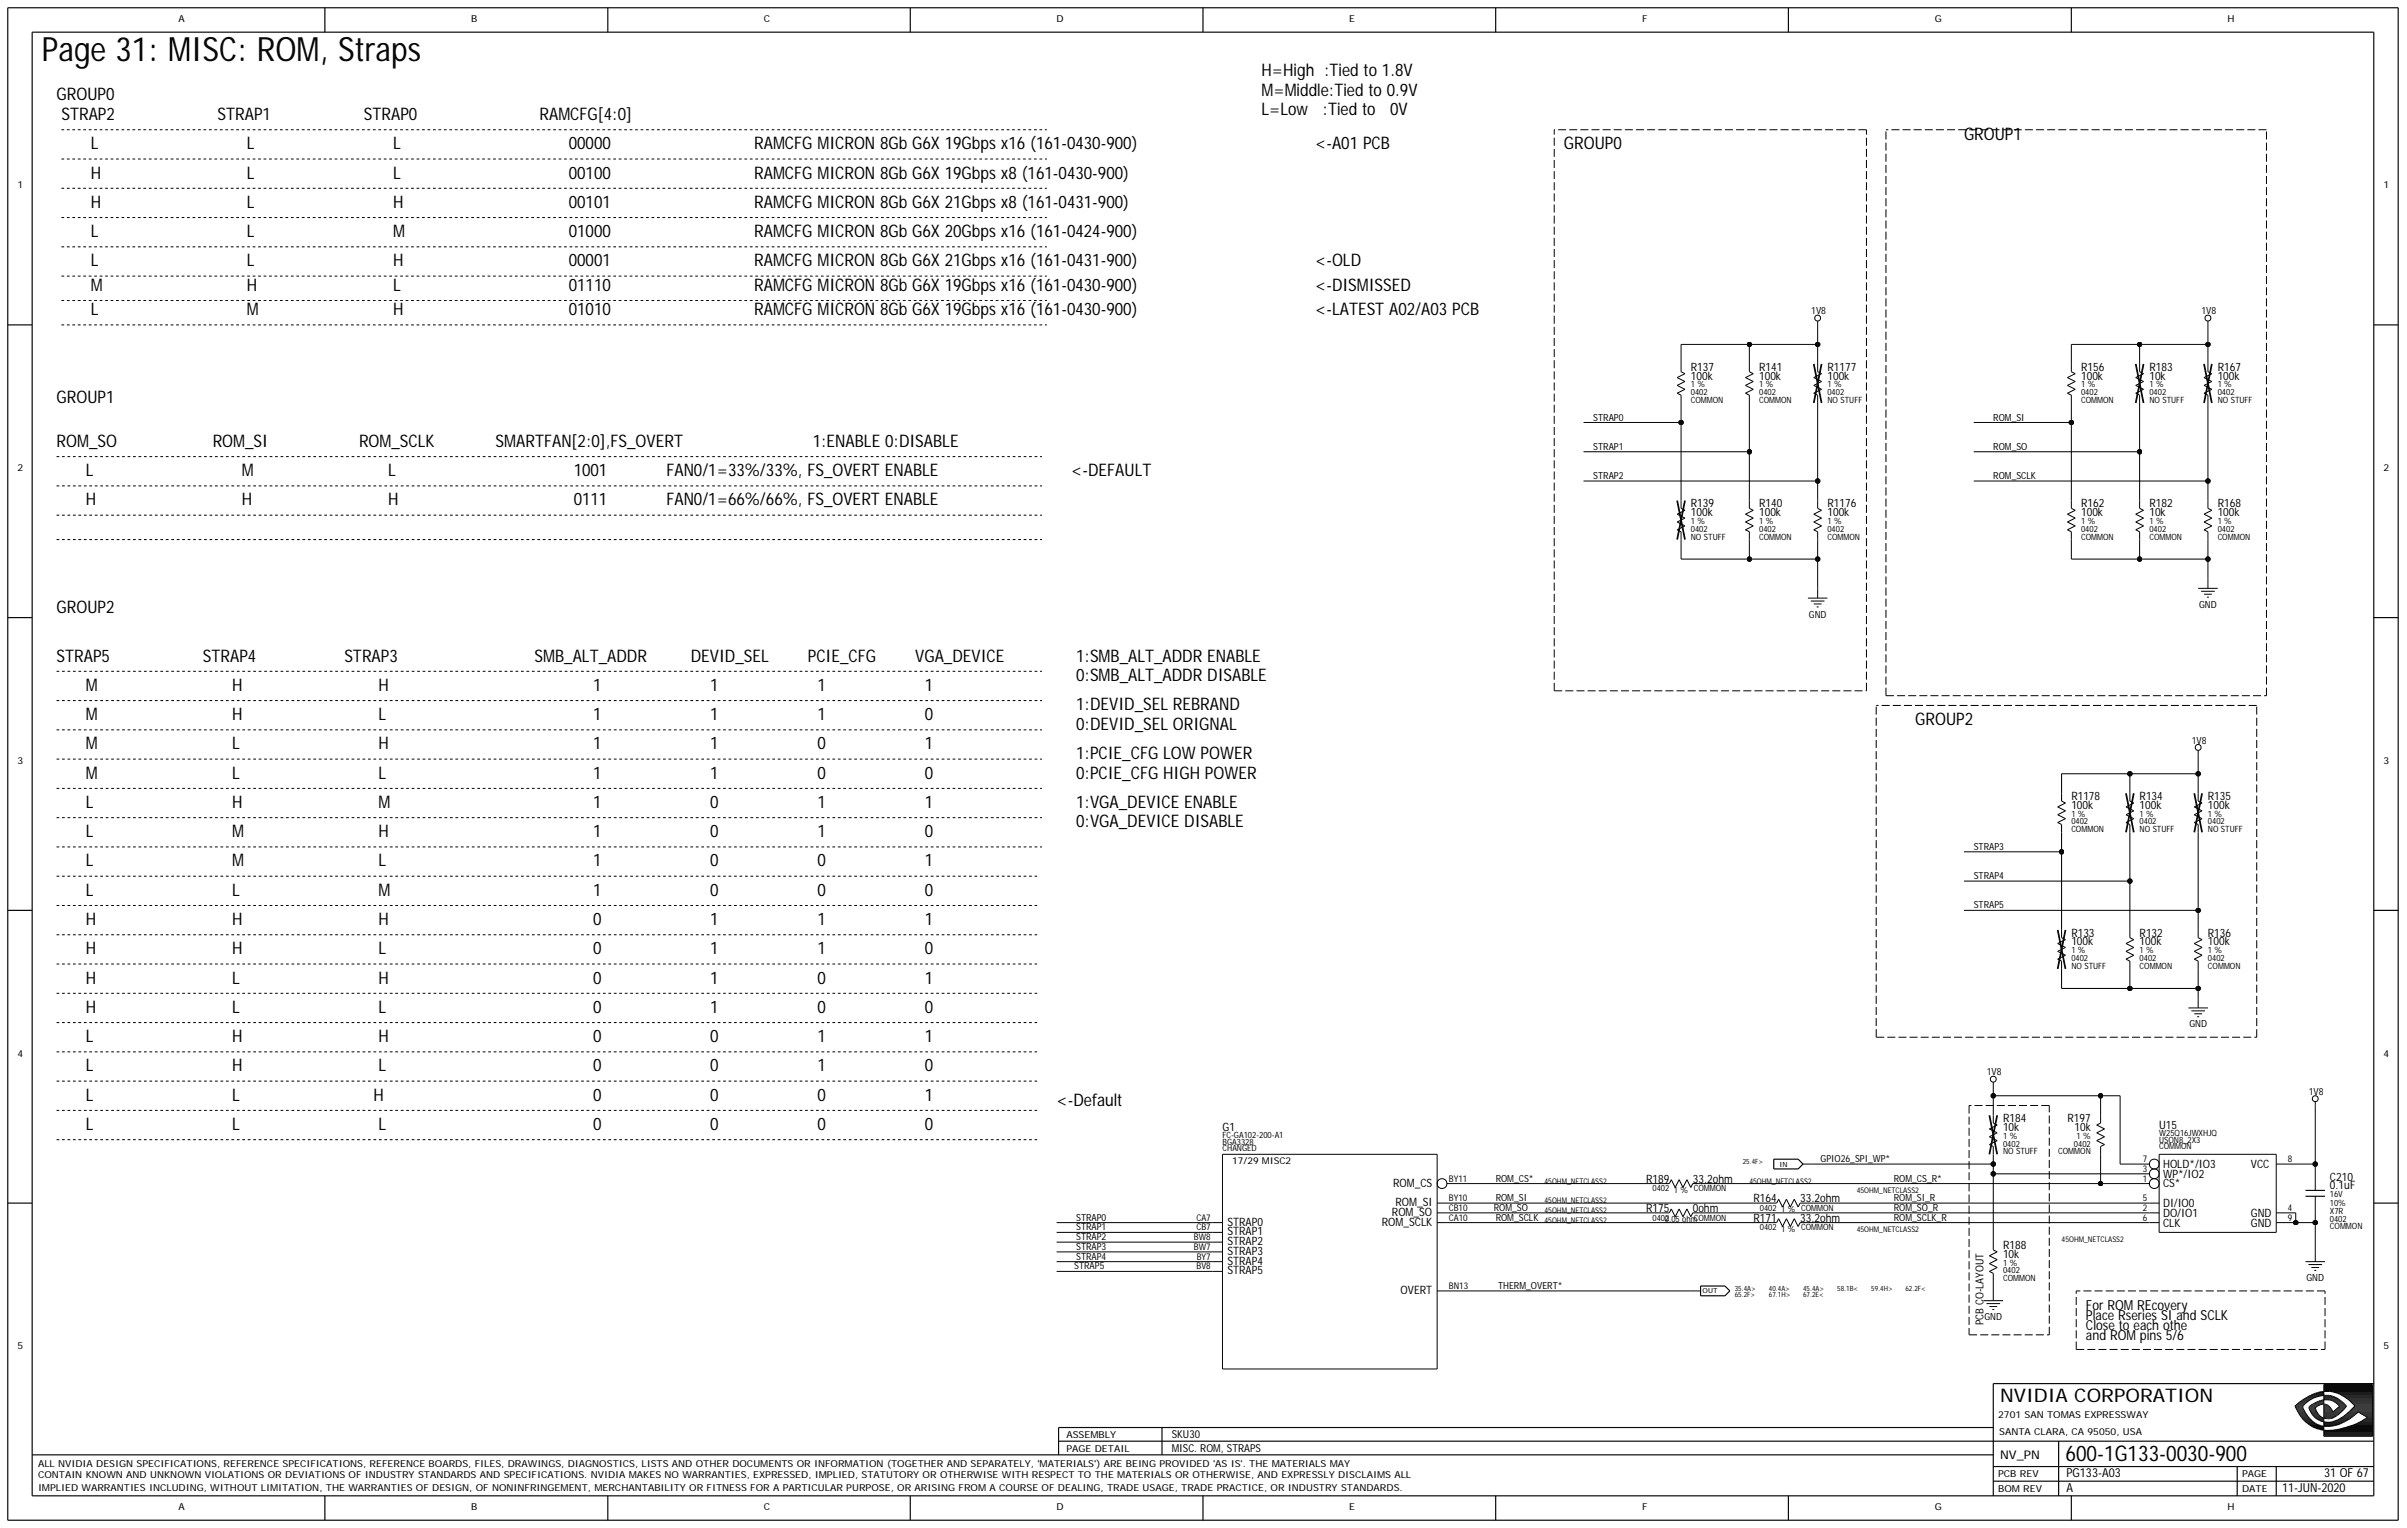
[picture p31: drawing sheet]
<svg xmlns="http://www.w3.org/2000/svg" width="422mm" height="268mm" viewBox="0 0 422 268" stroke-linecap="round" stroke-linejoin="round" font-family="sans-serif">
<defs><g id="words">
<text font-size="5.9" x="7.4" y="10.8">Page 31: MISC: ROM, Straps</text>
<text font-size="3.8" x="362.1" y="256.1">600-1G133-0030-900</text>
<text font-size="3.3" x="350.7" y="245.8">NVIDIA CORPORATION</text>
<g font-size="3">
<text x="9.9" y="17.6">GROUP0</text>
<text x="221.2" y="13.3">H=High :Tied to 1.8V</text>
<text x="221.2" y="16.8">M=Middle:Tied to 0.9V</text>
<text x="10.8" y="21">STRAP2</text>
<text x="38.1" y="21">STRAP1</text>
<text x="63.8" y="21">STRAP0</text>
<text x="94.6" y="21">RAMCFG[4:0]</text>
<text x="221.2" y="20.2">L=Low</text>
<text x="231.9" y="20.2">:Tied to</text>
<text x="243.7" y="20.2">0V</text>
<text x="15.9" y="26.2">L</text>
<text x="43.3" y="26.2">L</text>
<text x="68.9" y="26.2">L</text>
<text x="99.7" y="26.2">00000</text>
<text x="132.2" y="26.2">RAMCFG MICRON 8Gb G6X 19Gbps x16 (161-0430-900)</text>
<text x="230.6" y="26.2">&lt;-A01 PCB</text>
<text x="274.2" y="26.2">GROUP0</text>
<text x="344.3" y="24.5">GROUP1</text>
<text x="15.9" y="31.3">H</text>
<text x="43.3" y="31.3">L</text>
<text x="68.9" y="31.3">L</text>
<text x="99.7" y="31.3">00100</text>
<text x="132.2" y="31.3">RAMCFG MICRON 8Gb G6X 19Gbps x8 (161-0430-900)</text>
<text x="15.9" y="41.6">L</text>
<text x="15.9" y="36.4">H</text>
<text x="43.3" y="41.6">L</text>
<text x="43.3" y="36.4">L</text>
<text x="68.9" y="36.4">H</text>
<text x="68.9" y="41.6">M</text>
<text x="99.7" y="36.4">00101</text>
<text x="99.7" y="41.6">01000</text>
<text x="132.2" y="36.4">RAMCFG MICRON 8Gb G6X 21Gbps x8 (161-0431-900)</text>
<text x="132.2" y="41.6">RAMCFG MICRON 8Gb G6X 20Gbps x16 (161-0424-900)</text>
<text x="15.9" y="46.7">L</text>
<text x="43.3" y="46.7">L</text>
<text x="68.9" y="46.7">H</text>
<text x="99.7" y="46.7">00001</text>
<text x="132.2" y="46.7">RAMCFG MICRON 8Gb G6X 21Gbps x16 (161-0431-900)</text>
<text x="230.6" y="46.7">&lt;-OLD</text>
<text x="15.9" y="51">M</text>
<text x="43.3" y="51">H</text>
<text x="68.9" y="51">L</text>
<text x="99.7" y="51">01110</text>
<text x="132.2" y="51">RAMCFG MICRON 8Gb G6X 19Gbps x16 (161-0430-900)</text>
<text x="230.6" y="51">&lt;-DISMISSED</text>
<text x="15.9" y="55.2">L</text>
<text x="43.3" y="55.2">M</text>
<text x="68.9" y="55.2">H</text>
<text x="99.7" y="55.2">01010</text>
<text x="132.2" y="55.2">RAMCFG MICRON 8Gb G6X 19Gbps x16 (161-0430-900)</text>
<text x="230.6" y="55.2">&lt;-LATEST A02/A03 PCB</text>
<text x="9.9" y="70.6">GROUP1</text>
<text x="9.9" y="78.3">ROM_SO</text>
<text x="15" y="83.5">L</text>
<text x="37.3" y="78.3">ROM_SI</text>
<text x="42.4" y="83.5">M</text>
<text x="62.9" y="78.3">ROM_SCLK</text>
<text x="68.1" y="83.5">L</text>
<text x="86.9" y="78.3">SMARTFAN[2:0],FS_OVERT</text>
<text x="100.6" y="83.5">1001</text>
<text x="116.8" y="83.5">FAN0/1=33%/33%, FS_OVERT ENABLE</text>
<text x="142.5" y="78.3">1:ENABLE 0:DISABLE</text>
<text x="187.8" y="83.5">&lt;-DEFAULT</text>
<text x="15" y="88.6">H</text>
<text x="42.4" y="88.6">H</text>
<text x="68.1" y="88.6">H</text>
<text x="100.6" y="88.6">0111</text>
<text x="116.8" y="88.6">FAN0/1=66%/66%, FS_OVERT ENABLE</text>
<text x="9.9" y="107.4">GROUP2</text>
<text x="9.9" y="116">STRAP5</text>
<text x="35.6" y="116">STRAP4</text>
<text x="60.4" y="116">STRAP3</text>
<text x="93.7" y="116">SMB_ALT_ADDR</text>
<text x="121.1" y="116">DEVID_SEL</text>
<text x="141.6" y="116">PCIE_CFG</text>
<text x="160.4" y="116">VGA_DEVICE</text>
<text x="188.7" y="116">1:SMB_ALT_ADDR ENABLE</text>
<text x="188.7" y="119.4">0:SMB_ALT_ADDR DISABLE</text>
<text x="15" y="121.1">M</text>
<text x="40.7" y="121.1">H</text>
<text x="66.4" y="121.1">H</text>
<text x="104" y="121.1">1</text>
<text x="124.5" y="121.1">1</text>
<text x="143.3" y="121.1">1</text>
<text x="162.2" y="121.1">1</text>
<text x="188.7" y="124.5">1:DEVID_SEL REBRAND</text>
<text x="15" y="126.2">M</text>
<text x="15" y="131.4">M</text>
<text x="40.7" y="131.4">L</text>
<text x="40.7" y="126.2">H</text>
<text x="66.4" y="126.2">L</text>
<text x="66.4" y="131.4">H</text>
<text x="104" y="131.4">1</text>
<text x="104" y="126.2">1</text>
<text x="124.5" y="131.4">1</text>
<text x="124.5" y="126.2">1</text>
<text x="143.3" y="131.4">0</text>
<text x="143.3" y="126.2">1</text>
<text x="162.2" y="131.4">1</text>
<text x="162.2" y="126.2">0</text>
<text x="188.7" y="127.9">0:DEVID_SEL ORIGNAL</text>
<text x="335.8" y="127.1">GROUP2</text>
<text x="15" y="136.5">M</text>
<text x="40.7" y="136.5">L</text>
<text x="66.4" y="136.5">L</text>
<text x="104" y="136.5">1</text>
<text x="124.5" y="136.5">1</text>
<text x="143.3" y="136.5">0</text>
<text x="162.2" y="136.5">0</text>
<text x="188.7" y="136.5">0:PCIE_CFG HIGH POWER</text>
<text x="188.7" y="133.1">1:PCIE_CFG LOW POWER</text>
<text x="15" y="141.6">L</text>
<text x="40.7" y="141.6">H</text>
<text x="66.4" y="141.6">M</text>
<text x="104" y="141.6">1</text>
<text x="124.5" y="141.6">0</text>
<text x="143.3" y="141.6">1</text>
<text x="162.2" y="141.6">1</text>
<text x="188.7" y="141.6">1:VGA_DEVICE ENABLE</text>
<text x="15" y="146.8">L</text>
<text x="40.7" y="146.8">M</text>
<text x="66.4" y="146.8">H</text>
<text x="104" y="146.8">1</text>
<text x="124.5" y="146.8">0</text>
<text x="143.3" y="146.8">1</text>
<text x="162.2" y="146.8">0</text>
<text x="188.7" y="145.1">0:VGA_DEVICE DISABLE</text>
<text x="15" y="151.9">L</text>
<text x="40.7" y="151.9">M</text>
<text x="66.4" y="151.9">L</text>
<text x="104" y="151.9">1</text>
<text x="124.5" y="151.9">0</text>
<text x="143.3" y="151.9">0</text>
<text x="162.2" y="151.9">1</text>
<text x="15" y="157">L</text>
<text x="40.7" y="157">L</text>
<text x="66.4" y="157">M</text>
<text x="104" y="157">1</text>
<text x="124.5" y="157">0</text>
<text x="143.3" y="157">0</text>
<text x="162.2" y="157">0</text>
<text x="15" y="162.2">H</text>
<text x="15" y="167.3">H</text>
<text x="40.7" y="167.3">H</text>
<text x="40.7" y="162.2">H</text>
<text x="66.4" y="167.3">L</text>
<text x="66.4" y="162.2">H</text>
<text x="104" y="162.2">0</text>
<text x="104" y="167.3">0</text>
<text x="124.5" y="162.2">1</text>
<text x="124.5" y="167.3">1</text>
<text x="143.3" y="167.3">1</text>
<text x="143.3" y="162.2">1</text>
<text x="162.2" y="167.3">0</text>
<text x="162.2" y="162.2">1</text>
<text x="15" y="172.4">H</text>
<text x="40.7" y="172.4">L</text>
<text x="66.4" y="172.4">H</text>
<text x="104" y="172.4">0</text>
<text x="124.5" y="172.4">1</text>
<text x="143.3" y="172.4">0</text>
<text x="162.2" y="172.4">1</text>
<text x="15" y="177.6">H</text>
<text x="40.7" y="177.6">L</text>
<text x="66.4" y="177.6">L</text>
<text x="104" y="177.6">0</text>
<text x="124.5" y="177.6">1</text>
<text x="143.3" y="177.6">0</text>
<text x="162.2" y="177.6">0</text>
<text x="15" y="182.7">L</text>
<text x="40.7" y="182.7">H</text>
<text x="66.4" y="182.7">H</text>
<text x="104" y="182.7">0</text>
<text x="124.5" y="182.7">0</text>
<text x="143.3" y="182.7">1</text>
<text x="162.2" y="182.7">1</text>
<text x="15" y="187.8">L</text>
<text x="40.7" y="187.8">H</text>
<text x="66.4" y="187.8">L</text>
<text x="104" y="187.8">0</text>
<text x="124.5" y="187.8">0</text>
<text x="143.3" y="187.8">1</text>
<text x="162.2" y="187.8">0</text>
<text x="15" y="193">L</text>
<text x="40.7" y="193">L</text>
<text x="65.5" y="193">H</text>
<text x="104" y="193">0</text>
<text x="124.5" y="193">0</text>
<text x="143.3" y="193">0</text>
<text x="162.2" y="193">1</text>
<text x="185.3" y="193.8">&lt;-Default</text>
<text x="15" y="198.1">L</text>
<text x="40.7" y="198.1">L</text>
<text x="66.4" y="198.1">L</text>
<text x="104" y="198.1">0</text>
<text x="124.5" y="198.1">0</text>
<text x="143.3" y="198.1">0</text>
<text x="162.2" y="198.1">0</text>
</g>
<g font-size="2.4">
<text x="365.7" y="231.4">Place Rseries SI and SCLK</text>
<text x="365.7" y="233.2">Close to each othe</text>
<text x="365.7" y="229.7">For ROM REcovery</text>
<text x="365.7" y="234.9">and ROM pins 5/6</text>
</g>
<g font-size="2.2">
<text x="362.3" y="261.5">A</text>
<text x="362.3" y="259">PG133-A03</text>
<text x="400.1" y="261.5">11-JUN-2020</text>
<text x="407.5" y="259">31 OF 67</text>
</g>
<text font-size="2.1" x="350.7" y="255.7">NV_PN</text>
<g font-size="2">
<text x="296.4" y="65">R137</text>
<text x="308.4" y="65">R141</text>
<text x="320.4" y="65">R1177</text>
<text x="364.9" y="65">R156</text>
<text x="376.8" y="65">R183</text>
<text x="388.8" y="65">R167</text>
<text x="296.4" y="66.5">100k</text>
<text x="308.4" y="66.5">100k</text>
<text x="320.4" y="66.5">100k</text>
<text x="364.9" y="66.5">100k</text>
<text x="376.8" y="66.5">10k</text>
<text x="388.8" y="66.5">100k</text>
<text x="296.4" y="88.9">R139</text>
<text x="308.4" y="88.9">R140</text>
<text x="320.4" y="88.9">R1176</text>
<text x="364.9" y="88.9">R162</text>
<text x="376.8" y="88.9">R182</text>
<text x="388.8" y="88.9">R168</text>
<text x="296.4" y="90.5">100k</text>
<text x="308.4" y="90.5">100k</text>
<text x="320.4" y="90.5">100k</text>
<text x="364.9" y="90.5">100k</text>
<text x="376.8" y="90.5">10k</text>
<text x="388.8" y="90.5">100k</text>
<text x="363.2" y="140.3">R1178</text>
<text x="363.2" y="141.8">100k</text>
<text x="375.1" y="140.3">R134</text>
<text x="375.1" y="141.8">100k</text>
<text x="387.1" y="140.3">R135</text>
<text x="387.1" y="141.8">100k</text>
<text x="363.2" y="164.2">R133</text>
<text x="363.2" y="165.8">100k</text>
<text x="375.1" y="164.2">R132</text>
<text x="375.1" y="165.8">100k</text>
<text x="387.1" y="164.2">R136</text>
<text x="387.1" y="165.8">100k</text>
<text x="351.2" y="196.7">R184</text>
<text x="362.5" y="196.7">R197</text>
<text x="378.6" y="197.9">U15</text>
<text x="214.3" y="198.3">G1</text>
<text x="351.2" y="198.3">10k</text>
<text x="363.7" y="198.3">10k</text>
<text x="244.2" y="208">ROM_CS</text>
<text x="288.6" y="207.3">R189</text>
<text x="296.8" y="207.3">33.2ohm</text>
<text x="379.2" y="204.8">HOLD*/IO3</text>
<text x="379.2" y="206.5">WP*/IO2</text>
<text x="379.2" y="208.2">CS*</text>
<text x="394.6" y="204.8">VCC</text>
<text x="408.5" y="207">C210</text>
<text x="408.5" y="208.5">0.1uF</text>
<text x="215.2" y="214.8">STRAP0</text>
<text x="242.3" y="214.8">ROM_SCLK</text>
<text x="244" y="213.1">ROM_SO</text>
<text x="244.7" y="211.4">ROM_SI</text>
<text x="288.6" y="212.5">R175</text>
<text x="296.8" y="212.5">0ohm</text>
<text x="307.4" y="210.7">R164</text>
<text x="307.4" y="214.2">R171</text>
<text x="315.6" y="214.2">33.2ohm</text>
<text x="315.6" y="210.7">33.2ohm</text>
<text x="379.2" y="215">CLK</text>
<text x="379.2" y="213.3">DO/IO1</text>
<text x="379.2" y="211.6">DI/IO0</text>
<text x="394.6" y="213.3">GND</text>
<text x="394.6" y="215">GND</text>
<text x="215.2" y="221.7">STRAP4</text>
<text x="215.2" y="220">STRAP3</text>
<text x="215.2" y="218.3">STRAP2</text>
<text x="215.2" y="216.6">STRAP1</text>
<text x="351.2" y="220.5">10k</text>
<text x="351.2" y="219">R188</text>
<text x="215.2" y="223.4">STRAP5</text>
<text x="245.6" y="226.8">OVERT</text>
</g>
<g font-size="1.9">
<text x="347.8" y="232.3" transform="rotate(-90 347.8 232.3)">PCB CO-LAYOUT</text>
<text x="205.4" y="252.1">SKU30</text>
<text x="205.4" y="254.5">MISC. ROM, STRAPS</text>
</g>
<g font-size="1.7">
<text x="31.3" y="3.9">A</text>
<text x="82.6" y="3.9">B</text>
<text x="133.9" y="3.9">C</text>
<text x="185.3" y="3.9">D</text>
<text x="236.6" y="3.9">E</text>
<text x="287.9" y="3.9">F</text>
<text x="339.2" y="3.9">G</text>
<text x="390.5" y="3.9">H</text>
<text x="3.1" y="33">1</text>
<text x="417.9" y="33">1</text>
<text x="317.6" y="55.1">1V8</text>
<text x="386" y="55.1">1V8</text>
<text x="279.3" y="73.7">STRAP0</text>
<text x="349.5" y="73.7">ROM_SI</text>
<text x="3.1" y="82.6">2</text>
<text x="279.3" y="84">STRAP2</text>
<text x="279.3" y="78.9">STRAP1</text>
<text x="349.5" y="84">ROM_SCLK</text>
<text x="349.5" y="78.9">ROM_SO</text>
<text x="417.9" y="82.6">2</text>
<text x="385.6" y="106.6">GND</text>
<text x="317.1" y="108.3">GND</text>
<text x="384.3" y="130.3">1V8</text>
<text x="3.1" y="133.9">3</text>
<text x="417.9" y="133.9">3</text>
<text x="346.1" y="149">STRAP3</text>
<text x="346.1" y="154.1">STRAP4</text>
<text x="346.1" y="159.3">STRAP5</text>
<text x="3.1" y="185.3">4</text>
<text x="383.9" y="180.1">GND</text>
<text x="417.9" y="185.3">4</text>
<text x="348.3" y="188.5">1V8</text>
<text x="404.8" y="191.9">1V8</text>
<text x="319.2" y="203.7">GPIO26_SPI_WP*</text>
<text x="262.2" y="207.1">ROM_CS*</text>
<text x="332" y="207.1">ROM_CS_R*</text>
<text x="188.7" y="214">STRAP0</text>
<text x="188.7" y="215.7">STRAP1</text>
<text x="261.9" y="212.3">ROM_SO</text>
<text x="262.2" y="210.6">ROM_SI</text>
<text x="262.2" y="214">ROM_SCLK</text>
<text x="332" y="210.6">ROM_SI_R</text>
<text x="332" y="212.3">ROM_SO_R</text>
<text x="332" y="214">ROM_SCLK_R</text>
<text x="188.7" y="220.8">STRAP4</text>
<text x="188.7" y="219.1">STRAP3</text>
<text x="188.7" y="217.4">STRAP2</text>
<text x="188.3" y="222.5">STRAP5</text>
<text x="262.6" y="226">THERM_OVERT*</text>
<text x="404.4" y="224.6">GND</text>
<text x="347.9" y="231.4">GND</text>
<text x="3.1" y="236.6">5</text>
<text x="417.9" y="236.6">5</text>
<text x="350.3" y="248.5">2701 SAN TOMAS EXPRESSWAY</text>
<text x="350.5" y="251.6">SANTA CLARA, CA 95050, USA</text>
<text x="6.7" y="257.1">ALL NVIDIA DESIGN SPECIFICATIONS, REFERENCE SPECIFICATIONS, REFERENCE BOARDS, FILES, DRAWINGS, DIAGNOSTICS, LISTS AND OTHER DOCUMENTS OR INFORMATION (TOGETHER AND SEPARATELY, 'MATERIALS') ARE BEING PROVIDED 'AS IS'. THE MATERIALS MAY</text>
<text x="187" y="254.5">PAGE DETAIL</text>
<text x="187" y="252.1">ASSEMBLY</text>
<text x="6.7" y="259.2">CONTAIN KNOWN AND UNKNOWN VIOLATIONS OR DEVIATIONS OF INDUSTRY STANDARDS AND SPECIFICATIONS. NVIDIA MAKES NO WARRANTIES, EXPRESSED, IMPLIED, STATUTORY OR OTHERWISE WITH RESPECT TO THE MATERIALS OR OTHERWISE, AND EXPRESSLY DISCLAIMS ALL</text>
<text x="6.7" y="261.4">IMPLIED WARRANTIES INCLUDING, WITHOUT LIMITATION, THE WARRANTIES OF DESIGN, OF NONINFRINGEMENT, MERCHANTABILITY OR FITNESS FOR A PARTICULAR PURPOSE, OR ARISING FROM A COURSE OF DEALING, TRADE USAGE, TRADE PRACTICE, OR INDUSTRY STANDARDS.</text>
<text x="350.3" y="261.5">BOM REV</text>
<text x="350.3" y="259">PCB REV</text>
<text x="393.1" y="259">PAGE</text>
<text x="393.1" y="261.5">DATE</text>
<text x="31.3" y="264.8">A</text>
<text x="82.6" y="264.8">B</text>
<text x="133.9" y="264.8">C</text>
<text x="185.3" y="264.8">D</text>
<text x="236.6" y="264.8">E</text>
<text x="287.9" y="264.8">F</text>
<text x="339.2" y="264.8">G</text>
<text x="390.5" y="264.8">H</text>
</g>
<g font-size="1.6">
<text x="375.7" y="203.7">7</text>
<text x="401.1" y="203.7">8</text>
<text x="216" y="204.1">17/29 MISC2</text>
<text x="254" y="207.1">BY11</text>
<text x="375.7" y="205.4">3</text>
<text x="375.7" y="207.1">1</text>
<text x="209.8" y="214">CA7</text>
<text x="209.8" y="215.7">CB7</text>
<text x="254" y="212.3">CB10</text>
<text x="254" y="210.6">BY10</text>
<text x="254" y="214">CA10</text>
<text x="375.7" y="212.3">2</text>
<text x="375.7" y="210.6">5</text>
<text x="375.7" y="214">6</text>
<text x="401.1" y="214">9</text>
<text x="401.1" y="212.3">4</text>
<text x="209.3" y="219.1">BW7</text>
<text x="209.3" y="217.4">BW8</text>
<text x="209.8" y="220.8">BY7</text>
<text x="209.8" y="222.5">BV8</text>
<text x="254" y="226">BN13</text>
</g>
<g font-size="1.5">
<text x="296.4" y="67.9">1 %</text>
<text x="296.4" y="70.6">COMMON</text>
<text x="296.4" y="69.3">0402</text>
<text x="308.4" y="67.9">1 %</text>
<text x="308.4" y="69.3">0402</text>
<text x="308.4" y="70.6">COMMON</text>
<text x="320.4" y="70.6">NO STUFF</text>
<text x="320.4" y="69.3">0402</text>
<text x="320.4" y="67.9">1 %</text>
<text x="364.9" y="67.9">1 %</text>
<text x="364.9" y="70.6">COMMON</text>
<text x="364.9" y="69.3">0402</text>
<text x="376.8" y="70.6">NO STUFF</text>
<text x="376.8" y="69.3">0402</text>
<text x="376.8" y="67.9">1 %</text>
<text x="388.8" y="67.9">1 %</text>
<text x="388.8" y="69.3">0402</text>
<text x="388.8" y="70.6">NO STUFF</text>
<text x="296.4" y="94.6">NO STUFF</text>
<text x="296.4" y="91.9">1 %</text>
<text x="296.4" y="93.2">0402</text>
<text x="308.4" y="91.9">1 %</text>
<text x="308.4" y="94.6">COMMON</text>
<text x="308.4" y="93.2">0402</text>
<text x="320.4" y="91.9">1 %</text>
<text x="320.4" y="94.6">COMMON</text>
<text x="320.4" y="93.2">0402</text>
<text x="364.9" y="94.6">COMMON</text>
<text x="364.9" y="91.9">1 %</text>
<text x="364.9" y="93.2">0402</text>
<text x="376.8" y="94.6">COMMON</text>
<text x="376.8" y="91.9">1 %</text>
<text x="376.8" y="93.2">0402</text>
<text x="388.8" y="94.6">COMMON</text>
<text x="388.8" y="91.9">1 %</text>
<text x="388.8" y="93.2">0402</text>
<text x="363.2" y="143.2">1 %</text>
<text x="375.1" y="143.2">1 %</text>
<text x="387.1" y="143.2">1 %</text>
<text x="363.2" y="144.5">0402</text>
<text x="363.2" y="145.9">COMMON</text>
<text x="375.1" y="144.5">0402</text>
<text x="375.1" y="145.9">NO STUFF</text>
<text x="387.1" y="144.5">0402</text>
<text x="387.1" y="145.9">NO STUFF</text>
<text x="363.2" y="167.1">1 %</text>
<text x="375.1" y="167.1">1 %</text>
<text x="387.1" y="167.1">1 %</text>
<text x="363.2" y="168.5">0402</text>
<text x="363.2" y="169.9">NO STUFF</text>
<text x="375.1" y="169.9">COMMON</text>
<text x="375.1" y="168.5">0402</text>
<text x="387.1" y="168.5">0402</text>
<text x="387.1" y="169.9">COMMON</text>
<text x="214.3" y="199.5">FC-GA102-200-A1</text>
<text x="214.3" y="201.8">CHANGED</text>
<text x="214.3" y="200.6">BGA3328</text>
<text x="351.2" y="199.6">1 %</text>
<text x="351.2" y="202.4">NO STUFF</text>
<text x="351.2" y="201">0402</text>
<text x="360.9" y="202.4">COMMON</text>
<text x="363.6" y="201">0402</text>
<text x="364.1" y="199.6">1 %</text>
<text x="378.6" y="201.5">COMMON</text>
<text x="378.6" y="200.3">USON8_2X3</text>
<text x="378.6" y="199.1">W25Q16JWXHJQ</text>
<text x="289.7" y="208.9">0402</text>
<text x="293.5" y="209.1">1 % COMMON</text>
<text x="408.5" y="209.9">16V</text>
<text x="289.7" y="214">0402</text>
<text x="291.9" y="214.2">0.05 ohmCOMMON</text>
<text x="308.5" y="215.7">0402</text>
<text x="308.5" y="212.3">0402</text>
<text x="312.3" y="212.5">1 % COMMON</text>
<text x="312.3" y="215.9">1 % COMMON</text>
<text x="408.5" y="214.2">0402</text>
<text x="408.5" y="212.8">X7R</text>
<text x="408.5" y="211.4">10%</text>
<text x="408.5" y="215.5">COMMON</text>
<text x="351.2" y="221.9">1 %</text>
<text x="351.2" y="223.2">0402</text>
<text x="351.2" y="224.6">COMMON</text>
</g>
<g font-size="1.4">
<text x="270.8" y="207.5">45OHM_NETCLASS2</text>
<text x="306.7" y="207.5">45OHM_NETCLASS2</text>
<text x="325.5" y="209.2">45OHM_NETCLASS2</text>
<text x="270.8" y="212.6">45OHM_NETCLASS2</text>
<text x="270.8" y="214.3">45OHM_NETCLASS2</text>
<text x="270.8" y="210.9">45OHM_NETCLASS2</text>
<text x="325.5" y="216">45OHM_NETCLASS2</text>
<text x="361.4" y="217.8">45OHM_NETCLASS2</text>
</g>
<g font-size="1.3">
<text x="305.5" y="204.1">25.4F&gt;</text>
<text x="304.1" y="226.3">35.4A&gt;</text>
<text x="304.1" y="227.3">65.2F&gt;</text>
<text x="310.1" y="226.3">40.4A&gt;</text>
<text x="310.1" y="227.3">67.1H&gt;</text>
<text x="316.1" y="226.3">45.4A&gt;</text>
<text x="316.1" y="227.3">67.2E&lt;</text>
<text x="322.1" y="226.3">58.1B&lt;</text>
<text x="328.1" y="226.3">59.4H&gt;</text>
<text x="334.1" y="226.3">62.2F&lt;</text>
</g>
<g font-size="1.2">
<text x="312" y="204.5">IN</text>
<text x="298.5" y="226.8">OUT</text>
</g>
</g></defs>
<g fill="none" stroke="#000" stroke-width=".18">
<path d="M318.7 57v3.4zM318.7 56.3v.7zM387.1 57v3.4zM387.1 56.3v.7zM277.6 79.2h29.1zM277.6 74.1h17.1zM294 68.9l.7 .4zM294 68.9l1.4-.7zM294 67.6l1.4 .6zM294 67.6l1.4-.7zM294 66.2l1.4 .7zM294 66.2l1.4-.7z"/>
<path d="M294.7 60.4h12zM294.7 60.4v3.4zM294.7 70.6v3.5zM294.7 74.1v13.6zM294.7 69.3v1.3zM294.7 65.2l.7 .3zM294.7 63.8v1.4zM306 68.9l.7 .4zM306 68.9l1.4-.7zM306 67.6l1.4 .6zM306 67.6l1.4-.7zM306 66.2l1.4 .7z"/>
<path d="M306 66.2l1.4-.7zM306.7 60.4h12zM306.7 60.4v3.4zM306.7 70.6v8.6zM306.7 79.2v8.5zM306.7 69.3v1.3zM306.7 65.2l.7 .3zM306.7 63.8v1.4zM318 68.9l.7 .4zM318 68.9l1.4-.7zM318 67.6l1.4 .6zM318 67.6l1.4-.7z"/>
<path d="M318 66.2l1.4 .7zM318 66.2l1.4-.7zM318.7 60.4v3.4zM318.7 70.6v13.7zM318.7 69.3v1.3zM318.7 65.2l.7 .3zM318.7 63.8v1.4zM346.1 79.2h29zM346.1 74.1h17.1zM362.5 68.9l.7 .4zM362.5 68.9l1.3-.7zM362.5 67.6l1.3 .6z"/>
<path d="M362.5 67.6l1.3-.7zM362.5 66.2l1.3 .7zM362.5 66.2l1.3-.7zM363.2 60.4h11.9zM363.2 60.4v3.4zM363.2 70.6v3.5zM363.2 74.1v13.6zM363.2 69.3v1.3zM363.2 65.2l.6 .3zM363.2 63.8v1.4zM374.4 68.9l.7 .4zM374.4 68.9l1.4-.7z"/>
<path d="M374.4 67.6l1.4 .6zM374.4 67.6l1.4-.7zM374.4 66.2l1.4 .7zM374.4 66.2l1.4-.7zM375.1 60.4h12zM375.1 60.4v3.4zM375.1 70.6v8.6zM375.1 79.2v8.5zM375.1 69.3v1.3zM375.1 65.2l.7 .3zM375.1 63.8v1.4zM386.4 68.9l.7 .4z"/>
<path d="M386.4 68.9l1.4-.7zM386.4 67.6l1.4 .6zM386.4 67.6l1.4-.7zM386.4 66.2l1.4 .7zM386.4 66.2l1.4-.7zM387.1 60.4v3.4zM387.1 70.6v13.7zM387.1 69.3v1.3zM387.1 65.2l.7 .3zM387.1 63.8v1.4zM277.6 84.3h41.1zM294 92.9l.7 .3z"/>
<path d="M294 92.9l1.4-.7zM294 91.5l1.4 .7zM294 91.5l1.4-.7zM294 90.1l1.4 .7zM294 90.1l1.4-.6zM294.7 98h12zM294.7 94.6v3.4zM294.7 93.2v1.4zM294.7 89.1l.7 .4zM294.7 87.7v1.4zM306 92.9l.7 .3zM306 92.9l1.4-.7z"/>
<path d="M306 91.5l1.4 .7zM306 91.5l1.4-.7zM306 90.1l1.4 .7zM306 90.1l1.4-.6zM306.7 98h12zM306.7 94.6v3.4zM306.7 93.2v1.4zM306.7 89.1l.7 .4zM306.7 87.7v1.4zM318 92.9l.7 .3zM318 92.9l1.4-.7zM318 91.5l1.4 .7z"/>
<path d="M318 91.5l1.4-.7zM318 90.1l1.4 .7zM318 90.1l1.4-.6zM318.7 84.3v3.4zM318.7 94.6v3.4zM318.7 98v5.1zM318.7 93.2v1.4zM318.7 89.1l.7 .4zM318.7 87.7v1.4zM346.1 84.3h41zM362.5 92.9l.7 .3zM362.5 92.9l1.3-.7z"/>
<path d="M362.5 91.5l1.3 .7zM362.5 91.5l1.3-.7zM362.5 90.1l1.3 .7zM362.5 90.1l1.3-.6zM363.2 98h11.9zM363.2 94.6v3.4zM363.2 93.2v1.4zM363.2 89.1l.6 .4zM363.2 87.7v1.4zM374.4 92.9l.7 .3zM374.4 92.9l1.4-.7zM374.4 91.5l1.4 .7z"/>
<path d="M374.4 91.5l1.4-.7zM374.4 90.1l1.4 .7zM374.4 90.1l1.4-.6zM375.1 98h12zM375.1 94.6v3.4zM375.1 93.2v1.4zM375.1 89.1l.7 .4zM375.1 87.7v1.4zM386.4 92.9l.7 .3zM386.4 92.9l1.4-.7zM386.4 91.5l1.4 .7zM386.4 91.5l1.4-.7z"/>
<path d="M386.4 90.1l1.4 .7zM386.4 90.1l1.4-.6zM387.1 84.3v3.4zM387.1 94.6v3.4zM387.1 98v3.4zM387.1 93.2v1.4zM387.1 89.1l.7 .4zM387.1 87.7v1.4zM317 104.9h3.4zM317.5 105.4h2.4zM318 105.9h1.4zM318.5 106.4h.4z"/>
<path d="M318.7 103.1v1.8zM385.4 103.1h3.4zM385.9 103.7h2.4zM386.4 104.2h1.4zM386.9 104.7h.4zM387.1 101.4v1.7zM361.4 135.6h12zM361.4 135.6v3.5zM361.4 139.1v1.3zM373.4 135.6h12zM373.4 135.6v3.5zM373.4 139.1v1.3z"/>
<path d="M385.4 132.2v3.4zM385.4 135.6v3.5zM385.4 131.5v.7zM385.4 139.1v1.3zM344.3 159.6h41.1zM344.3 154.5h29.1zM344.3 149.3h17.1zM360.8 144.2l.6 .3zM360.8 144.2l1.3-.7zM360.8 142.8l1.3 .7zM360.8 142.8l1.3-.7zM360.8 141.5l1.3 .6z"/>
<path d="M360.8 141.5l1.3-.7zM361.4 145.9v3.4zM361.4 149.3v13.7zM361.4 144.5v1.4zM361.4 140.4l.7 .4zM372.7 144.2l.7 .3zM372.7 144.2l1.4-.7zM372.7 142.8l1.4 .7zM372.7 142.8l1.4-.7zM372.7 141.5l1.4 .6zM372.7 141.5l1.4-.7zM373.4 145.9v8.6z"/>
<path d="M373.4 154.5v8.5zM373.4 144.5v1.4zM373.4 140.4l.7 .4zM384.7 144.2l.7 .3zM384.7 144.2l1.4-.7zM384.7 142.8l1.4 .7zM384.7 142.8l1.4-.7zM384.7 141.5l1.4 .6zM384.7 141.5l1.4-.7zM385.4 145.9v13.7zM385.4 159.6v3.4zM385.4 144.5v1.4z"/>
<path d="M385.4 140.4l.7 .4zM360.8 168.1l.6 .4zM360.8 168.1l1.3-.6zM360.8 166.8l1.3 .7zM360.8 166.8l1.3-.7zM360.8 165.4l1.3 .7zM360.8 165.4l1.3-.7zM361.4 173.3h12zM361.4 169.9v3.4zM361.4 168.5v1.4zM361.4 164.4l.7 .3zM361.4 163v1.4z"/>
<path d="M372.7 168.1l.7 .4zM372.7 168.1l1.4-.6zM372.7 166.8l1.4 .7zM372.7 166.8l1.4-.7zM372.7 165.4l1.4 .7zM372.7 165.4l1.4-.7zM373.4 173.3h12zM373.4 169.9v3.4zM373.4 168.5v1.4zM373.4 164.4l.7 .3zM373.4 163v1.4zM383.7 176.7h3.4z"/>
<path d="M384.2 177.2h2.4zM384.7 168.1l.7 .4zM384.7 168.1l1.4-.6zM384.7 166.8l1.4 .7zM384.7 166.8l1.4-.7zM384.7 165.4l1.4 .7zM384.7 165.4l1.4-.7zM384.7 177.7h1.4zM385.2 178.2h.4zM385.4 169.9v3.4zM385.4 173.3v1.7zM385.4 168.5v1.4z"/>
<path d="M385.4 164.4l.7 .3zM385.4 163v1.4zM385.4 175v1.7zM348.8 199.3l1.4 .7zM348.8 199.3l1.4-.7zM348.8 197.9l1.4 .7zM348.8 197.9l1.4-.7zM349.5 192.1h18.8zM349.5 190.4v1.7zM349.5 192.1v3.4zM349.5 196.9l.7 .3zM349.5 195.5v1.4z"/>
<path d="M349.5 189.7v.7zM367.6 200l1.4 .6zM367.6 200l1.4-.7zM367.6 198.6l1.4 .7zM367.6 198.6l1.4-.7zM367.6 197.2l1.4 .7zM367.6 197.2l.7-.3zM368.3 192.1h3.4zM368.3 192.1v3.4zM368.3 195.5v1.4zM371.7 192.1v12zM405.9 193.8v10.3z"/>
<path d="M405.9 193.1v.7zM185.3 217.8h27.3zM185.3 219.5h27.3zM185.3 216h27.3zM185.3 214.3h27.3zM212.6 219.5h1.7zM212.6 217.8h1.7zM212.6 216h1.7zM212.6 214.3h1.7zM214.3 202.4v37.6zM214.3 202.4h37.7zM252 202.4v37.6z"/>
<path d="M252 212.6h1.7zM252 210.9h1.7zM252 214.3h1.7zM253.7 210.9h56.4zM253.7 207.5h37.6zM253.7 214.3h56.4zM253.7 212.6h37.6zM291.3 207.5h1.4zM291.3 212.6h1.4zM293 206.8l-.3 .7zM293 206.8l.7 1.4zM293 211.9l-.3 .7z"/>
<path d="M293 211.9l.7 1.4zM294.4 206.8l-.7 1.4zM294.4 206.8l.7 1.4zM294.4 211.9l-.7 1.4zM294.4 211.9l.7 1.4zM295.8 206.8l.6 1.4zM295.8 206.8l-.7 1.4zM295.8 211.9l.6 1.4zM295.8 211.9l-.7 1.4zM296.8 207.5h1.4zM296.8 207.5l-.4 .7zM296.8 212.6h1.4z"/>
<path d="M296.8 212.6l-.4 .7zM298.2 207.5h70.1zM298.2 212.6h78.6zM310.1 210.9h1.4zM310.1 214.3h1.4zM311.8 210.2l-.3 .7zM311.8 210.2l.7 1.4zM311.8 213.6l-.3 .7zM311.8 213.6l.7 1.4zM313.2 210.2l-.7 1.4zM313.2 210.2l.7 1.4zM313.2 213.6l-.7 1.4z"/>
<path d="M313.2 213.6l.7 1.4zM314.6 210.2l.7 1.4zM314.6 210.2l-.7 1.4zM314.6 213.6l.7 1.4zM314.6 213.6l-.7 1.4zM315.6 210.9h1.4zM315.6 210.9l-.3 .7zM315.6 214.3h1.4zM315.6 214.3l-.3 .7zM316.1 204.1h1.7zM317 214.3h59.8zM317 210.9h59.8z"/>
<path d="M317.8 204.1h31.7zM348.8 200.6l.7 .4zM348.8 200.6l1.4-.6zM349.5 202.4v1.7zM349.5 204.1v1.7zM349.5 205.8h27.3zM349.5 205.8v12zM349.5 219.1l.7 .4zM349.5 217.8v1.3zM349.5 201v1.4zM368.3 207.5h8.5zM368.3 202.4v5.1z"/>
<path d="M368.3 201v1.4zM368.3 201l.7-.4zM371.7 204.1h5.1zM376.8 210.9h1.8zM376.8 212.6h1.8zM376.8 214.3h1.8zM378.6 216h20.5zM378.6 202.4v13.6zM378.6 202.4h20.5zM399.1 214.3h1.7zM399.1 212.6h1.7zM399.1 204.1h1.7z"/>
<path d="M399.1 202.4v13.6zM400.8 204.1h5.1zM400.8 212.6h1.7zM400.8 214.3h1.7zM402.5 212.6v1.7zM402.5 214.3h3.4zM405.9 204.1v1.7zM405.9 212.6v1.7zM405.9 214.3v5.2zM405.9 209.7v2.9zM405.9 205.8v2.9zM405.9 219.5v1.7z"/>
<path d="M185.3 221.2h27.3zM185.3 222.9h27.3zM212.6 222.9h1.7zM212.6 221.2h1.7zM214.3 240h37.7zM252 226.3h1.7zM253.7 226.3h42.7zM296.4 226.3h1.8zM347.8 228h3.4zM348.3 228.5h2.4zM348.8 229h1.4zM348.8 222.9l.7 .3z"/>
<path d="M348.8 222.9l1.4-.7zM348.8 221.5l1.4 .7zM348.8 221.5l1.4-.7zM348.8 220.2l1.4 .6zM348.8 220.2l1.4-.7zM349.3 229.6h.3zM349.5 224.6v1.7zM349.5 226.3v1.7zM349.5 223.2v1.4zM404.2 221.2h3.4zM404.7 221.7h2.4zM405.2 222.2h1.4z"/>
<path d="M405.8 222.7h.3zM402.4 246.5h1.4M402.5 246.7h1.2M402.5 246.8h1.3M402.6 246.3h1.3M402.6 247h1.2M402.7 247.2l-.3-.7a8.1 8.1 0 0 1 6.4-2.5 7.1 7.1 0 0 1 4.1 2.5 10.4 10.4 0 0 1-2.7 2.2M402.7 247.2a6.1 6.1 0 0 0 2.7 2.9M402.7 247.2h1.2M402.8 247.3h1.2zM402.8 246.2h1.2M402.9 247.5h1.2"/>
<path d="M403 246h1.2M403 247.7h1.2M403.1 247.9h1.2M403.2 245.8h1.2M403.2 248h1.3M403.3 248.2h1.3M403.4 245.6h1.3M403.5 248.4h1.2M403.6 248.5h1.2M403.7 245.5h1.2M403.7 248.7h1.3M403.9 248.9h1.2"/>
<path d="M403.9 245.3h1.3M404 249.1h1.3M404.2 249.2h1.3M404.2 245.1h1.3M404.5 249.4h1.3M404.5 245h1.4M404.7 249.6h1.3M404.7 248.4a4.4 4.4 0 0 0 2.8 1.7l1.8-.2M404.8 244.8h1.7M404.8 246.8h1.1M404.9 246.7h1.2M404.9 246.7l-.1 .1 .2 .5 .9 1.2"/>
<path d="M404.9 247h1.1M404.9 249.7h1.5M404.9 245.5l-1.2 1.1 .2 .6 .8 1.2M405 247.2h1M405 247.3h1.1zM405 246.5h1.3M405.1 249.9h1.7M405.1 247.5h1.1M405.2 244.6h2.9l1.6 .5M405.2 246.3h1.4M405.2 247.7h1.1M405.3 247.9h1.1"/>
<path d="M405.4 250.1h2M405.5 248h1M405.5 244.4h1.9M405.5 245.1l-.6 .4M405.6 248.2h1.1M405.6 246.2h1.6M405.8 250.3h1.6M405.8 248.4h1.1M405.9 246h1.5M405.9 246.8a1.65 1.65 0 0 1 2.7 0l.1 .2M405.9 246.8l.8 1.4M405.9 248.5h1.4"/>
<path d="M405.9 248.5l.3 .2M406 244.3h1.4M406.2 248.7h1.2M406.2 250.4h1.2M406.2 248.7a3.6 3.6 0 0 0 4 0M406.2 245.8h1.2M406.5 248.9h.9M406.5 244.1h.9M406.6 245.6h.8M406.7 248.2l.2 .2M406.8 250.6h.6M406.8 249.1h.6"/>
<path d="M406.9 248.4a2.14 2.14 0 0 0 1.7 .3M407.2 245.5h.2M407.4 247.3h1.5zM407.4 248.5h1.6M407.4 247.2h1.4M407.4 246.8h1.2M407.4 246.3h.6M407.4 248h2.5M407.4 246.7h1.1M407.4 246.5h.9M407.4 247.9h2.7M407.4 248.2h2.2"/>
<path d="M407.4 248.4h1.9M407.4 247h1.3M407.4 247.7h2.9M407.4 243.6h8.6M407.4 242.9h8.6M407.4 243.8h8.6M407.4 243.2h8.6M407.4 243.1h8.6M407.4 243.4h8.6M407.4 249.9h1.9M407.4 249.6h2.9M407.4 249.4h3.3"/>
<path d="M407.4 245.3h2.6M407.4 245h2M407.4 244.8h1.5M407.4 245.1h2.4M407.4 250.9h8.6M407.4 251.6h8.6M407.4 251.5h8.6M407.4 251.3h8.6M407.4 251.1h8.6M407.4 249.7h2.5M407.4 247.5h3.1M407.4 242.7h8.6v9.1h-8.6z"/>
<path d="M407.4 250.8h8.6M407.5 244.6l-2 .5M408.5 243.9h7.5M408.6 248.7h.1M408.7 245.5h1.6M409 249.2h2.1M409.1 245.6h1.4M409.2 247.3h1.4zM409.3 244.1h6.7M409.4 245.8h1.3M409.4 247.2h1.4M409.5 249.1h1.9"/>
<path d="M409.7 246h1.2M409.7 247h1.3M409.7 245.1l1.3 .9 .4 .5-.1 .2M409.8 250.6h6.2M409.9 246.8h1.2M409.9 246.2h1.2M409.9 244.3h6.1M409.9 248.9h1.8M410 246.3h1.2M410.1 246.7h1.2M410.2 246.5h1.2M410.2 246.5l-1.2 1-.3-.5"/>
<path d="M410.2 246.5a3.2 3.2 0 0 0-4.5-.5l-.8 .7M410.2 248.7h1.7M410.3 244.4h5.7M410.5 248.5h1.7M410.6 250.4h5.4M410.6 244.6h5.4M410.8 248.4h1.6M410.9 244.8h5.1M411 248.2h1.6M411.2 245h4.8M411.2 250.3h4.8M411.3 248h1.6"/>
<path d="M411.3 246.7l-1.5 1.4-1.1 .6M411.4 245.1h4.6M411.5 247.9h1.6M411.6 247.7h1.7M411.7 245.3h4.3M411.8 250.1h4.2M411.8 245.5h4.2M411.8 247.5h4.2M412 247.3h4zM412 245.6h4M412.2 247.2h3.8M412.2 245.8h3.8"/>
<path d="M412.3 249.9h3.7M412.4 247h3.6M412.4 246h3.6M412.5 246.8h3.5M412.6 246.2h3.4M412.7 246.7h3.3M412.7 246.3h3.3M412.8 249.7h3.2M412.9 246.5h3.1M413.2 249.6h2.8M413.6 249.4h2.4M413.8 247.7h2.2"/>
<path d="M413.9 249.2h2.1M414 247.9h2M414.2 249.1h1.8M414.3 248h1.7M414.4 248.9h1.6M414.6 248.2h1.4M414.7 248.7h1.3M414.7 248.7a12.9 12.9 0 0 1-7.7 2l-1.6-.6M414.7 248.7l.4-.2-1.6-1a9.9 9.9 0 0 1-4.2 2.4M414.9 248.4h1.1M415 248.5h1"/>
<circle cx="318.7" cy="55.8" r=".52"/>
<circle cx="387.1" cy="55.8" r=".52"/>
<circle cx="385.4" cy="131" r=".52"/>
<circle cx="349.5" cy="189.2" r=".52"/>
<circle cx="405.9" cy="192.6" r=".52"/>
<circle cx="252.8" cy="207.5" r=".86"/>
<circle cx="377.7" cy="207.5" r=".86"/>
<circle cx="377.7" cy="205.8" r=".86"/>
<circle cx="377.7" cy="204.1" r=".86"/>
</g>
<g fill="none" stroke="#000" stroke-width=".18" stroke-dasharray="1.4 .5" stroke-linecap="butt">
<path d="M327.2 22.7h-54.7M397.4 22.7h-66.7M272.5 121.1h54.7M272.5 121.1v-98.4M327.2 121.1v-98.4M330.7 122h66.7M330.7 122v-99.3M395.7 123.7h-66.8M397.4 122v-99.3M328.9 181.8h66.8M328.9 181.8v-58.1M345.2 193.8v40.2"/>
<path d="M359.3 193.8h-14.1M395.7 181.8v-58.1M345.2 234h14.1M359.3 234v-40.2M364 236.6h43.6M364 236.6v-10.3M407.6 236.6v-10.3M407.6 226.3h-43.6"/>
</g>
<g fill="none" stroke="#000" stroke-width=".18" stroke-dasharray=".5" stroke-linecap="butt">
<path d="M10.8 33h172.7M10.8 27.9h172.7M10.8 22.7h172.7M10.8 38.1h172.7M10.8 57h172.7M10.8 43.3h172.7M10.8 52.7h172.7M10.8 48.4h172.7M9.9 94.6h172.8M9.9 90.3h172.8M9.9 85.2h172.8M9.9 80.1h172.8"/>
<path d="M9.9 117.7h172.8M9.9 122.8h172.8M9.9 127.9h172.8M9.9 133.1h172.8M9.9 138.2h172.8M9.9 148.5h172.8M9.9 153.6h171.9M9.9 158.7h171.9M9.9 143.3h172.8M9.9 174.1h171.9M9.9 179.3h171.9M9.9 169h171.9"/>
<path d="M9.9 163.9h171.9M9.9 199.8h171.9M9.9 189.5h171.9M9.9 184.4h171.9M9.9 194.7h171.9"/>
</g>
<g fill="#000" stroke="#000" stroke-width=".18">
<circle cx="294.7" cy="74.1" r=".41"/>
<circle cx="306.7" cy="60.4" r=".41"/>
<circle cx="306.7" cy="79.2" r=".41"/>
<circle cx="318.7" cy="60.4" r=".41"/>
<circle cx="363.2" cy="74.1" r=".41"/>
<circle cx="375.1" cy="79.2" r=".41"/>
<circle cx="375.1" cy="60.4" r=".41"/>
<circle cx="387.1" cy="60.4" r=".41"/>
<circle cx="306.7" cy="98" r=".41"/>
<circle cx="318.7" cy="98" r=".41"/>
<circle cx="318.7" cy="84.3" r=".41"/>
<circle cx="375.1" cy="98" r=".41"/>
<circle cx="387.1" cy="98" r=".41"/>
<circle cx="387.1" cy="84.3" r=".41"/>
<circle cx="373.4" cy="135.6" r=".41"/>
<circle cx="385.4" cy="135.6" r=".41"/>
<circle cx="361.4" cy="149.3" r=".41"/>
<circle cx="373.4" cy="154.5" r=".41"/>
<circle cx="385.4" cy="159.6" r=".41"/>
<circle cx="373.4" cy="173.3" r=".41"/>
<circle cx="385.4" cy="173.3" r=".41"/>
<circle cx="349.5" cy="192.1" r=".41"/>
<circle cx="368.3" cy="192.1" r=".41"/>
<circle cx="349.5" cy="204.1" r=".41"/>
<circle cx="349.5" cy="205.8" r=".41"/>
<circle cx="368.3" cy="207.5" r=".41"/>
<circle cx="402.5" cy="214.3" r=".41"/>
<circle cx="405.9" cy="204.1" r=".41"/>
<circle cx="405.9" cy="214.3" r=".41"/>
</g>
<g fill="none" stroke="#000" stroke-width=".2">
<path d="M1.4 1.4v265.1zM1.4 1.4h419.1zM5.6 5.6v256.6zM5.6 5.6h410.6zM57 1.4v4.2zM106.6 1.4v4.2zM159.6 1.4v4.2zM210.9 1.4v4.2zM262.2 1.4v4.2zM313.5 1.4v4.2zM363.2 1.4v4.2zM416.2 5.6v256.6z"/>
<path d="M420.5 1.4v265.1zM1.4 57h4.2zM416.2 57h4.3zM1.4 108.3h4.2zM416.2 108.3h4.3zM1.4 159.6h4.2zM416.2 159.6h4.3zM1.4 210.9h4.2zM311 203.2h4.3zM311 203.2v1.7zM311 204.9h4.3zM315.3 203.2l.8 .9z"/>
<path d="M316.1 204.1l-.8 .8zM404.2 208.7h3.4zM404.2 209.7h3.4zM416.2 210.9h4.3zM298.2 227.2h4.2zM298.2 225.5h4.2zM298.2 225.5v1.7zM302.4 225.5l.9 .8zM303.3 226.3l-.9 .9zM5.6 255h343.9zM185.6 250.3v4.7zM185.6 252.7h230.6z"/>
<path d="M185.6 250.3h163.9zM203.7 250.3v4.7zM349.5 242.6h66.7zM349.5 259.7h66.7zM349.5 257.1h66.7zM349.5 242.6v19.6zM360.9 252.7v9.5zM392.2 257.1v5.1zM399.1 257.1v5.1zM1.4 266.5h419.1zM5.6 262.2h410.6zM57 262.2v4.3z"/>
<path d="M106.6 262.2v4.3zM159.6 262.2v4.3zM210.9 262.2v4.3zM262.2 262.2v4.3zM313.5 262.2v4.3zM363.2 262.2v4.3z"/>
</g>
<g fill="none" stroke="#000" stroke-width=".3">
<path d="M318 63.8l1.4 6.8zM319.4 63.8l-1.4 6.8zM374.4 63.8l1.4 6.8zM375.8 63.8l-1.4 6.8zM386.4 63.8l1.4 6.8zM387.8 63.8l-1.4 6.8zM294 87.7l1.4 6.9zM295.4 87.7l-1.4 6.9zM372.7 139.1l1.4 6.8zM374.1 139.1l-1.4 6.8zM384.7 139.1l1.4 6.8zM386.1 139.1l-1.4 6.8z"/>
<path d="M360.8 163l1.3 6.9zM362.1 163l-1.3 6.9zM348.8 195.5l1.4 6.9zM350.2 195.5l-1.4 6.9z"/>
</g>
<use href="#words"/>
</svg>
